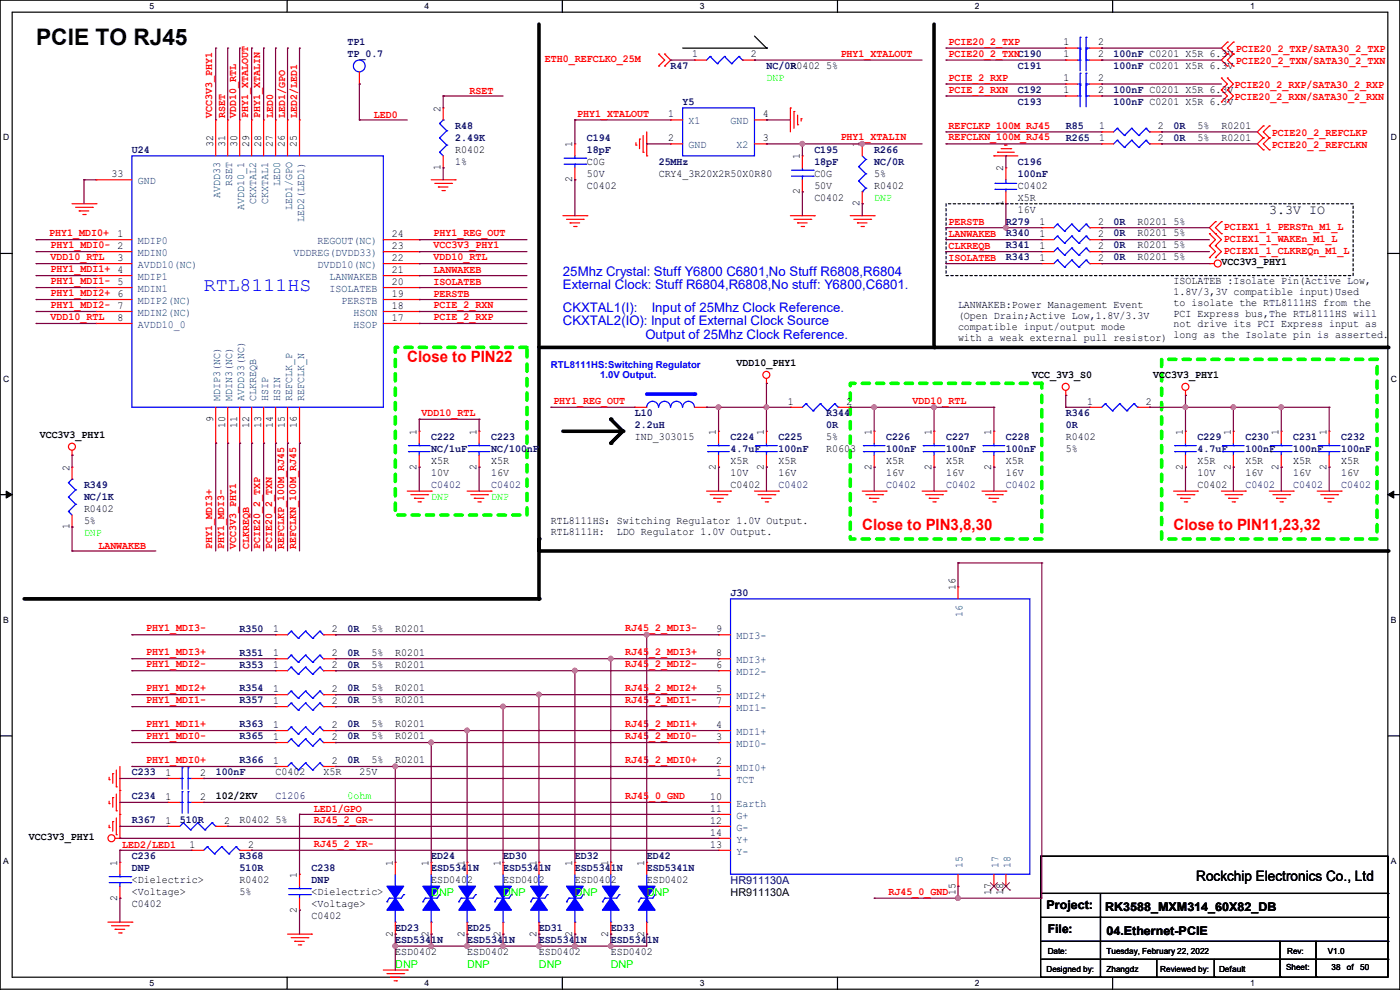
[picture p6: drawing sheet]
<svg xmlns="http://www.w3.org/2000/svg" width="297mm" height="210mm" viewBox="0 0 297 210" stroke-linecap="round" stroke-linejoin="round" font-family="sans-serif">
<defs><g id="words">
<text font-size="4.8" x="7.7" y="9.6">PCIE TO RJ45</text>
<text font-size="4.1" fill="#00f" x="43.2" y="61.7">RTL8111HS</text>
<g font-size="3.3" fill="#f00">
<text x="86.4" y="76.8">Close to PIN22</text>
<text x="182.9" y="112.4">Close to PIN3,8,30</text>
<text x="249" y="112.4">Close to PIN11,23,32</text>
</g>
<text font-size="3" x="253.8" y="186.9">Rockchip Electronics Co., Ltd</text>
<text font-size="2.8" x="269.3" y="45.5">3.3V IO</text>
<g font-size="2.8" fill="#00f">
<text x="119.4" y="58.5">25Mhz Crystal: Stuff Y6800 C6801,No Stuff R6808,R6804</text>
<text x="119.4" y="61.3">External Clock: Stuff R6804,R6808,No stuff: Y6800,C6801.</text>
<text x="119.4" y="66.1">CKXTAL1(I):</text>
<text x="119.4" y="69">CKXTAL2(IO): Input of External Clock Source</text>
<text x="136.9" y="71.8">Output of 25Mhz Clock Reference.</text>
<text x="138.3" y="66.1">Input of 25Mhz Clock Reference.</text>
</g>
<g font-size="2.5">
<text x="222" y="192.9">Project:</text>
<text x="222.3" y="198">File:</text>
<text x="234.5" y="193.2">RK3588_MXM314_60X82_DB</text>
<text x="234.7" y="198.2">04.Ethernet-PCIE</text>
</g>
<g font-size="2.3" fill="#000080">
<text x="73.7" y="9.5">TP1</text>
<text x="73.7" y="12.1">TP_0.7</text>
<text x="142.3" y="14.6">R47</text>
<text x="162.6" y="14.6">NC/0R</text>
<text x="215.9" y="14.6">C191</text>
<text x="236.3" y="14.6">100nF C0201 X5R 6.3V</text>
<text x="236.3" y="12.1">100nF C0201 X5R 6.3V</text>
<text x="144.8" y="22.2">Y5</text>
<text x="215.9" y="19.7">C192</text>
<text x="215.9" y="22.2">C193</text>
<text x="236.3" y="19.7">100nF C0201 X5R 6.3V</text>
<text x="236.3" y="22.2">100nF C0201 X5R 6.3V</text>
<text x="96.6" y="27.3">R48</text>
<text x="96.6" y="29.8">2.49K</text>
<text x="124.5" y="29.8">C194</text>
<text x="226.1" y="29.8">R265</text>
<text x="226.1" y="27.3">R85</text>
<text x="249" y="29.8">0R</text>
<text x="249" y="27.3">0R</text>
<text x="28" y="32.4">U24</text>
<text x="124.5" y="32.4">18pF</text>
<text x="139.7" y="34.9">25MHz</text>
<text x="172.8" y="32.4">C195</text>
<text x="172.8" y="34.9">18pF</text>
<text x="185.5" y="32.4">R266</text>
<text x="185.5" y="34.9">NC/0R</text>
<text x="215.9" y="34.9">C196</text>
<text x="215.9" y="37.5">100nF</text>
<text x="213.4" y="47.6">R279</text>
<text x="236.3" y="47.6">0R</text>
<text x="213.4" y="50.2">R340</text>
<text x="213.4" y="52.7">R341</text>
<text x="236.3" y="50.2">0R</text>
<text x="236.3" y="52.7">0R</text>
<text x="213.4" y="55.2">R343</text>
<text x="236.3" y="55.2">0R</text>
<text x="134.7" y="88.3">L10</text>
<text x="175.3" y="88.3">R344</text>
<text x="226.1" y="88.3">R346</text>
<text x="91.5" y="93.3">C222</text>
<text x="91.5" y="95.9">NC/1uF</text>
<text x="104.2" y="93.3">C223</text>
<text x="104.2" y="95.9">NC/100nF</text>
<text x="134.7" y="90.8">2.2uH</text>
<text x="155" y="93.3">C224</text>
<text x="155" y="95.9">4.7uF</text>
<text x="165.1" y="93.3">C225</text>
<text x="165.1" y="95.9">100nF</text>
<text x="175.3" y="90.8">0R</text>
<text x="188" y="93.3">C226</text>
<text x="188" y="95.9">100nF</text>
<text x="200.7" y="93.3">C227</text>
<text x="200.7" y="95.9">100nF</text>
<text x="213.4" y="93.3">C228</text>
<text x="213.4" y="95.9">100nF</text>
<text x="226.1" y="90.8">0R</text>
<text x="254" y="93.3">C229</text>
<text x="254" y="95.9">4.7uF</text>
<text x="264.2" y="93.3">C230</text>
<text x="264.2" y="95.9">100nF</text>
<text x="274.4" y="93.3">C231</text>
<text x="274.4" y="95.9">100nF</text>
<text x="284.5" y="93.3">C232</text>
<text x="284.5" y="95.9">100nF</text>
<text x="17.8" y="103.5">R349</text>
<text x="17.8" y="106">NC/1K</text>
<text x="91.5" y="103.5">C0402</text>
<text x="104.2" y="103.5">C0402</text>
<text x="165.1" y="103.5">C0402</text>
<text x="188" y="103.5">C0402</text>
<text x="200.7" y="103.5">C0402</text>
<text x="213.4" y="103.5">C0402</text>
<text x="264.2" y="103.5">C0402</text>
<text x="274.4" y="103.5">C0402</text>
<text x="284.5" y="103.5">C0402</text>
<text x="155" y="126.4">J30</text>
<text x="50.8" y="134">R350</text>
<text x="73.7" y="134">0R</text>
<text x="50.8" y="139.1">R351</text>
<text x="50.8" y="141.6">R353</text>
<text x="73.7" y="139.1">0R</text>
<text x="73.7" y="141.6">0R</text>
<text x="50.8" y="149.2">R357</text>
<text x="50.8" y="146.7">R354</text>
<text x="73.7" y="149.2">0R</text>
<text x="73.7" y="146.7">0R</text>
<text x="50.8" y="154.3">R363</text>
<text x="73.7" y="154.3">0R</text>
<text x="50.8" y="156.8">R365</text>
<text x="50.8" y="161.9">R366</text>
<text x="73.7" y="156.8">0R</text>
<text x="73.7" y="161.9">0R</text>
<text x="28" y="164.5">C233</text>
<text x="45.8" y="164.5">100nF</text>
<text x="28" y="169.5">C234</text>
<text x="58.5" y="169.5">C1206</text>
<text x="28" y="174.6">R367</text>
<text x="38.1" y="174.6">510R</text>
<text x="28" y="182.2">C236</text>
<text x="28" y="184.8">DNP</text>
<text x="50.8" y="182.2">R368</text>
<text x="50.8" y="184.8">510R</text>
<text x="66.1" y="184.8">C238</text>
<text x="91.5" y="182.2">ED24</text>
<text x="91.5" y="184.8">ESD5341N</text>
<text x="106.7" y="182.2">ED30</text>
<text x="106.7" y="184.8">ESD5341N</text>
<text x="122" y="182.2">ED32</text>
<text x="122" y="184.8">ESD5341N</text>
<text x="137.2" y="182.2">ED42</text>
<text x="137.2" y="184.8">ESD5341N</text>
<text x="66.1" y="187.3">DNP</text>
<text x="155" y="187.5">HR911130A</text>
<text x="83.9" y="197.5">ED23</text>
<text x="99.1" y="197.5">ED25</text>
<text x="114.3" y="197.5">ED31</text>
<text x="129.6" y="197.5">ED33</text>
<text x="83.9" y="200">ESD5341N</text>
<text x="99.1" y="200">ESD5341N</text>
<text x="114.3" y="200">ESD5341N</text>
<text x="129.6" y="200">ESD5341N</text>
</g>
<g font-size="2.3" fill="#f00">
<text x="201.2" y="9.5">PCIE20_2_TXP</text>
<text x="262.2" y="11">PCIE20_2_TXP/SATA30_2_TXP</text>
<text x="115.6" y="13.1">ETH0_REFCLKO_25M</text>
<text x="178.4" y="12">PHY1_XTALOUT</text>
<text x="201.2" y="12">PCIE20_2_TXNC190</text>
<text x="201.2" y="17.1">PCIE_2_RXP</text>
<text x="262.2" y="13.6">PCIE20_2_TXN/SATA30_2_TXN</text>
<text x="99.6" y="19.9">RSET</text>
<text x="201.2" y="19.6">PCIE_2_RXN</text>
<text x="261.9" y="18.7">PCIE20_2_RXP/SATA30_2_RXP</text>
<text x="261.9" y="21.2">PCIE20_2_RXN/SATA30_2_RXN</text>
<text x="45" y="24.9" transform="rotate(-90 45 24.9)">VCC3V3_PHY1</text>
<text x="47.8" y="24.9" transform="rotate(-90 47.8 24.9)">RSET</text>
<text x="50.1" y="24.9" transform="rotate(-90 50.1 24.9)">VDD10_RTL</text>
<text x="52.7" y="24.9" transform="rotate(-90 52.7 24.9)">PHY1_XTALOUT</text>
<text x="55.2" y="24.9" transform="rotate(-90 55.2 24.9)">PHY1_XTALIN</text>
<text x="58" y="24.9" transform="rotate(-90 58 24.9)">LED0</text>
<text x="60.5" y="24.9" transform="rotate(-90 60.5 24.9)">LED1/GPO</text>
<text x="63" y="24.9" transform="rotate(-90 63 24.9)">LED2/LED1</text>
<text x="79.3" y="24.9">LED0</text>
<text x="122.5" y="24.7">PHY1_XTALOUT</text>
<text x="178.4" y="29.8">PHY1_XTALIN</text>
<text x="201.2" y="27.3">REFCLKP_100M_RJ45</text>
<text x="201.2" y="29.8">REFCLKN_100M_RJ45</text>
<text x="269.8" y="28.8">PCIE20_2_REFCLKP</text>
<text x="269.8" y="31.4">PCIE20_2_REFCLKN</text>
<text x="201.2" y="47.8">PERSTB</text>
<text x="10.5" y="50.1">PHY1_MDI0+</text>
<text x="10.7" y="52.7">PHY1_MDI0- 2</text>
<text x="92" y="50.1">PHY1_REG_OUT</text>
<text x="92" y="52.7">VCC3V3_PHY1</text>
<text x="201.2" y="52.9">CLKREQB</text>
<text x="201.2" y="50.3">LANWAKEB</text>
<text x="259.6" y="48.9">PCIEX1_1_PERSTn_M1_L</text>
<text x="259.6" y="54">PCIEX1_1_CLKREQn_M1_L</text>
<text x="259.6" y="51.4">PCIEX1_1_WAKEn_M1_L</text>
<text x="10.7" y="55.2">VDD10_RTL</text>
<text x="10.7" y="57.7">PHY1_MDI1+ 4</text>
<text x="92" y="55.2">VDD10_RTL</text>
<text x="92" y="58">LANWAKEB</text>
<text x="201.2" y="55.4">ISOLATEB</text>
<text x="10.7" y="62.8">PHY1_MDI2+ 6</text>
<text x="10.7" y="65.4">PHY1_MDI2- 7</text>
<text x="10.7" y="60.3">PHY1_MDI1- 5</text>
<text x="92" y="60.5">ISOLATEB</text>
<text x="92" y="65.4">PCIE_2_RXN</text>
<text x="92" y="63">PERSTB</text>
<text x="10.7" y="67.9">VDD10_RTL</text>
<text x="92" y="67.9">PCIE_2_RXP</text>
<text x="89.5" y="88.2">VDD10_RTL</text>
<text x="117.4" y="85.7">PHY1_REG_OUT</text>
<text x="193.6" y="85.7">VDD10_RTL</text>
<text x="20.9" y="116.4">LANWAKEB</text>
<text x="45" y="116.4" transform="rotate(-90 45 116.4)">PHY1_MDI3+</text>
<text x="47.6" y="116.4" transform="rotate(-90 47.6 116.4)">PHY1_MDI3-</text>
<text x="50.1" y="116.4" transform="rotate(-90 50.1 116.4)">VCC3V3_PHY1</text>
<text x="52.9" y="116.4" transform="rotate(-90 52.9 116.4)">CLKREQB</text>
<text x="55.2" y="116.4" transform="rotate(-90 55.2 116.4)">PCIE20_2_TXP</text>
<text x="57.7" y="116.4" transform="rotate(-90 57.7 116.4)">PCIE20_2_TXN</text>
<text x="60.3" y="116.4" transform="rotate(-90 60.3 116.4)">REFCLKP_100M_RJ45</text>
<text x="62.8" y="116.4" transform="rotate(-90 62.8 116.4)">REFCLKN_100M_RJ45</text>
<text x="31" y="133.9">PHY1_MDI3-</text>
<text x="132.6" y="133.9">RJ45_2_MDI3-</text>
<text x="31" y="141.6">PHY1_MDI2-</text>
<text x="31" y="139">PHY1_MDI3+</text>
<text x="132.6" y="141.6">RJ45_2_MDI2-</text>
<text x="132.6" y="139">RJ45_2_MDI3+</text>
<text x="31" y="146.6">PHY1_MDI2+</text>
<text x="31" y="149.2">PHY1_MDI1-</text>
<text x="132.6" y="149.2">RJ45_2_MDI1-</text>
<text x="132.6" y="146.6">RJ45_2_MDI2+</text>
<text x="31" y="154.3">PHY1_MDI1+</text>
<text x="132.6" y="154.3">RJ45_2_MDI1+</text>
<text x="31" y="156.8">PHY1_MDI0-</text>
<text x="31" y="161.9">PHY1_MDI0+</text>
<text x="132.6" y="161.9">RJ45_2_MDI0+</text>
<text x="132.6" y="156.8">RJ45_2_MDI0-</text>
<text x="66.6" y="172.3">LED1/GPO</text>
<text x="132.6" y="169.5">RJ45_0_GND</text>
<text x="26" y="179.9">LED2/LED1</text>
<text x="66.6" y="174.6">RJ45_2_GR-</text>
<text x="66.6" y="179.7">RJ45_2_YR-</text>
<text x="188.5" y="189.8">RJ45_0_GND</text>
</g>
<g font-size="2.3">
<text x="225.6" y="9.7">1</text>
<text x="233" y="9.7">2</text>
<text x="146.9" y="12.2">1</text>
<text x="159.3" y="12.2">2</text>
<text x="167.7" y="14.6">R0402 5%</text>
<text x="225.6" y="17.3">1</text>
<text x="225.6" y="12.2">1</text>
<text x="233" y="17.3">2</text>
<text x="233" y="12.2">2</text>
<text x="93.5" y="23.7" transform="rotate(-90 93.5 23.7)">2</text>
<text x="225.6" y="19.8">1</text>
<text x="233" y="19.8">2</text>
<text x="141.8" y="24.9">1</text>
<text x="141.8" y="30">2</text>
<text x="161.8" y="30">3</text>
<text x="161.8" y="24.9">4</text>
<text x="233.2" y="30">1</text>
<text x="233.2" y="27.4">1</text>
<text x="245.7" y="30">2</text>
<text x="245.7" y="27.4">2</text>
<text x="254" y="29.8">5%</text>
<text x="254" y="27.3">5%</text>
<text x="259.1" y="29.8">R0201</text>
<text x="259.1" y="27.3">R0201</text>
<text x="45.2" y="31.3" transform="rotate(-90 45.2 31.3)">32</text>
<text x="47.8" y="31.3" transform="rotate(-90 47.8 31.3)">31</text>
<text x="50.3" y="31.3" transform="rotate(-90 50.3 31.3)">30</text>
<text x="52.8" y="31.3" transform="rotate(-90 52.8 31.3)">29</text>
<text x="55.4" y="31.3" transform="rotate(-90 55.4 31.3)">28</text>
<text x="57.9" y="31.3" transform="rotate(-90 57.9 31.3)">27</text>
<text x="60.5" y="31.3" transform="rotate(-90 60.5 31.3)">26</text>
<text x="63" y="31.3" transform="rotate(-90 63 31.3)">25</text>
<text x="96.6" y="32.4">R0402</text>
<text x="96.6" y="34.9">1%</text>
<text x="121.4" y="31.3" transform="rotate(-90 121.4 31.3)">1</text>
<text x="124.5" y="34.9">C0G</text>
<text x="169.7" y="33.8" transform="rotate(-90 169.7 33.8)">1</text>
<text x="182.4" y="31.3" transform="rotate(-90 182.4 31.3)">1</text>
<text x="23.7" y="37.6">33</text>
<text x="93.5" y="36.1" transform="rotate(-90 93.5 36.1)">1</text>
<text x="121.4" y="38.7" transform="rotate(-90 121.4 38.7)">2</text>
<text x="124.5" y="40">C0402</text>
<text x="124.5" y="37.5">50V</text>
<text x="139.7" y="37.5">CRY4_3R20X2R50X0R80</text>
<text x="169.7" y="41.2" transform="rotate(-90 169.7 41.2)">2</text>
<text x="172.8" y="37.5">C0G</text>
<text x="172.8" y="40">50V</text>
<text x="185.5" y="40">R0402</text>
<text x="185.5" y="37.5">5%</text>
<text x="212.9" y="36.4" transform="rotate(-90 212.9 36.4)">2</text>
<text x="215.9" y="40">C0402</text>
<text x="172.8" y="42.5">C0402</text>
<text x="182.4" y="43.7" transform="rotate(-90 182.4 43.7)">2</text>
<text x="212.9" y="43.7" transform="rotate(-90 212.9 43.7)">1</text>
<text x="215.9" y="42.5">X5R</text>
<text x="215.9" y="45.1">16V</text>
<text x="220.5" y="47.8">1</text>
<text x="233" y="47.8">2</text>
<text x="241.3" y="47.6">R0201 5%</text>
<text x="24.9" y="50.3">1</text>
<text x="83.1" y="50.3">24</text>
<text x="83.1" y="52.8">23</text>
<text x="220.5" y="50.3">1</text>
<text x="220.5" y="52.8">1</text>
<text x="233" y="50.3">2</text>
<text x="233" y="52.8">2</text>
<text x="241.3" y="50.2">R0201 5%</text>
<text x="241.3" y="52.7">R0201 5%</text>
<text x="24.9" y="55.4">3</text>
<text x="83.1" y="55.4">22</text>
<text x="83.1" y="57.9">21</text>
<text x="220.5" y="55.4">1</text>
<text x="233" y="55.4">2</text>
<text x="241.3" y="55.2">R0201 5%</text>
<text x="259.1" y="56.3">VCC3V3_PHY1</text>
<text x="83.1" y="65.5">18</text>
<text x="83.1" y="60.5">20</text>
<text x="83.1" y="63">19</text>
<text x="203.2" y="65.4">LANWAKEB:Power Management Event</text>
<text x="249" y="60.3">ISOLATEB :Isolate Pin(Active Low,</text>
<text x="249" y="62.6">1.8V/3,3V compatible input)Used</text>
<text x="249" y="64.9">to isolate the RTL8111HS from the</text>
<text x="24.9" y="68.1">8</text>
<text x="83.1" y="68.1">17</text>
<text x="203.2" y="67.7">(Open Drain;Active Low,1.8V/3.3V</text>
<text x="203.2" y="70">compatible input/output mode</text>
<text x="249" y="67.2">PCI Express bus,The RTL8111HS will</text>
<text x="249" y="69.5">not drive its PCI Express input as</text>
<text x="156.3" y="77.6">VDD10_PHY1</text>
<text x="203.2" y="72.3">with a weak external pull resistor) long as the Isolate pin is asserted.</text>
<text x="219" y="80.1">VCC_3V3_S0</text>
<text x="244.6" y="80.1">VCC3V3_PHY1</text>
<text x="45.2" y="89.5" transform="rotate(-90 45.2 89.5)">9</text>
<text x="167.2" y="85.9">1</text>
<text x="179.6" y="85.9">2</text>
<text x="230.7" y="85.9">1</text>
<text x="243.1" y="85.9">2</text>
<text x="8.4" y="92.8">VCC3V3_PHY1</text>
<text x="47.8" y="90.7" transform="rotate(-90 47.8 90.7)">10</text>
<text x="50.3" y="90.7" transform="rotate(-90 50.3 90.7)">11</text>
<text x="52.8" y="90.7" transform="rotate(-90 52.8 90.7)">12</text>
<text x="55.4" y="90.7" transform="rotate(-90 55.4 90.7)">13</text>
<text x="57.9" y="90.7" transform="rotate(-90 57.9 90.7)">14</text>
<text x="60.5" y="90.7" transform="rotate(-90 60.5 90.7)">15</text>
<text x="63" y="90.7" transform="rotate(-90 63 90.7)">16</text>
<text x="88.4" y="92.2" transform="rotate(-90 88.4 92.2)">1</text>
<text x="101.1" y="92.2" transform="rotate(-90 101.1 92.2)">1</text>
<text x="134.7" y="93.3">IND_303015</text>
<text x="151.9" y="92.2" transform="rotate(-90 151.9 92.2)">1</text>
<text x="162.1" y="92.2" transform="rotate(-90 162.1 92.2)">1</text>
<text x="175.3" y="95.9">R0603</text>
<text x="175.3" y="93.3">5%</text>
<text x="184.9" y="92.2" transform="rotate(-90 184.9 92.2)">1</text>
<text x="197.6" y="92.2" transform="rotate(-90 197.6 92.2)">1</text>
<text x="210.3" y="92.2" transform="rotate(-90 210.3 92.2)">1</text>
<text x="226.1" y="93.3">R0402</text>
<text x="226.1" y="95.9">5%</text>
<text x="251" y="92.2" transform="rotate(-90 251 92.2)">1</text>
<text x="261.1" y="92.2" transform="rotate(-90 261.1 92.2)">1</text>
<text x="271.3" y="92.2" transform="rotate(-90 271.3 92.2)">1</text>
<text x="281.4" y="92.2" transform="rotate(-90 281.4 92.2)">1</text>
<text x="14.7" y="99.9" transform="rotate(-90 14.7 99.9)">2</text>
<text x="88.4" y="99.6" transform="rotate(-90 88.4 99.6)">2</text>
<text x="91.5" y="98.4">X5R</text>
<text x="91.5" y="101">10V</text>
<text x="101.1" y="99.6" transform="rotate(-90 101.1 99.6)">2</text>
<text x="104.2" y="98.4">X5R</text>
<text x="104.2" y="101">16V</text>
<text x="151.9" y="99.6" transform="rotate(-90 151.9 99.6)">2</text>
<text x="155" y="98.4">X5R</text>
<text x="155" y="101">10V</text>
<text x="162.1" y="99.6" transform="rotate(-90 162.1 99.6)">2</text>
<text x="165.1" y="98.4">X5R</text>
<text x="165.1" y="101">16V</text>
<text x="184.9" y="99.6" transform="rotate(-90 184.9 99.6)">2</text>
<text x="188" y="98.4">X5R</text>
<text x="188" y="101">16V</text>
<text x="197.6" y="99.6" transform="rotate(-90 197.6 99.6)">2</text>
<text x="200.7" y="98.4">X5R</text>
<text x="200.7" y="101">16V</text>
<text x="210.3" y="99.6" transform="rotate(-90 210.3 99.6)">2</text>
<text x="213.4" y="98.4">X5R</text>
<text x="213.4" y="101">16V</text>
<text x="251" y="99.6" transform="rotate(-90 251 99.6)">2</text>
<text x="254" y="98.4">X5R</text>
<text x="254" y="101">10V</text>
<text x="261.1" y="99.6" transform="rotate(-90 261.1 99.6)">2</text>
<text x="264.2" y="98.4">X5R</text>
<text x="264.2" y="101">16V</text>
<text x="271.3" y="99.6" transform="rotate(-90 271.3 99.6)">2</text>
<text x="274.4" y="98.4">X5R</text>
<text x="274.4" y="101">16V</text>
<text x="281.4" y="99.6" transform="rotate(-90 281.4 99.6)">2</text>
<text x="284.5" y="98.4">X5R</text>
<text x="284.5" y="101">16V</text>
<text x="155" y="103.5">C0402</text>
<text x="254" y="103.5">C0402</text>
<text x="14.7" y="112.3" transform="rotate(-90 14.7 112.3)">1</text>
<text x="17.8" y="108.6">R0402</text>
<text x="17.8" y="111.1">5%</text>
<text x="116.9" y="111.1">RTL8111HS：Switching Regulator 1.0V Output.</text>
<text x="116.9" y="113.4">RTL8111H:</text>
<text x="130.8" y="113.4">LDO Regulator 1.0V Output.</text>
<text x="202.7" y="125.3" transform="rotate(-90 202.7 125.3)">16</text>
<text x="58" y="134.1">1</text>
<text x="70.4" y="134.1">2</text>
<text x="78.8" y="134">5%</text>
<text x="83.9" y="134">R0201</text>
<text x="151.9" y="134.1">9</text>
<text x="58" y="139.2">1</text>
<text x="58" y="141.7">1</text>
<text x="70.4" y="139.2">2</text>
<text x="70.4" y="141.7">2</text>
<text x="78.8" y="139.1">5%</text>
<text x="78.8" y="141.6">5%</text>
<text x="83.9" y="139.1">R0201</text>
<text x="83.9" y="141.6">R0201</text>
<text x="151.9" y="139.2">8</text>
<text x="151.9" y="141.7">6</text>
<text x="58" y="149.4">1</text>
<text x="58" y="146.8">1</text>
<text x="70.4" y="149.4">2</text>
<text x="70.4" y="146.8">2</text>
<text x="78.8" y="149.2">5%</text>
<text x="78.8" y="146.7">5%</text>
<text x="83.9" y="149.2">R0201</text>
<text x="83.9" y="146.7">R0201</text>
<text x="151.9" y="149.4">7</text>
<text x="151.9" y="146.8">5</text>
<text x="58" y="154.4">1</text>
<text x="70.4" y="154.4">2</text>
<text x="78.8" y="154.3">5%</text>
<text x="83.9" y="154.3">R0201</text>
<text x="151.9" y="154.4">4</text>
<text x="58" y="157">1</text>
<text x="70.4" y="157">2</text>
<text x="78.8" y="156.8">5%</text>
<text x="78.8" y="161.9">5%</text>
<text x="83.9" y="156.8">R0201</text>
<text x="83.9" y="161.9">R0201</text>
<text x="151.9" y="157">3</text>
<text x="35.1" y="164.6">1</text>
<text x="42.5" y="164.6">2</text>
<text x="58" y="162.1">1</text>
<text x="58.5" y="164.5">C0402</text>
<text x="68.6" y="164.5">X5R</text>
<text x="70.4" y="162.1">2</text>
<text x="76.2" y="164.5">25V</text>
<text x="151.9" y="164.6">1</text>
<text x="151.9" y="162.1">2</text>
<text x="35.1" y="169.7">1</text>
<text x="42.5" y="169.7">2</text>
<text x="45.8" y="169.5">102/2KV</text>
<text x="150.7" y="169.7">10</text>
<text x="150.7" y="172.2">11</text>
<text x="6.1" y="178.2">VCC3V3_PHY1</text>
<text x="35.1" y="174.8">1</text>
<text x="40.2" y="179.8">1</text>
<text x="47.5" y="174.8">2</text>
<text x="50.8" y="174.6">R0402 5%</text>
<text x="52.6" y="179.8">2</text>
<text x="150.7" y="174.8">12</text>
<text x="150.7" y="179.8">13</text>
<text x="150.7" y="177.3">14</text>
<text x="24.9" y="183.7" transform="rotate(-90 24.9 183.7)">1</text>
<text x="83.3" y="183.7" transform="rotate(-90 83.3 183.7)">1</text>
<text x="90.9" y="183.7" transform="rotate(-90 90.9 183.7)">1</text>
<text x="98.6" y="183.7" transform="rotate(-90 98.6 183.7)">1</text>
<text x="106.2" y="183.7" transform="rotate(-90 106.2 183.7)">1</text>
<text x="113.8" y="183.7" transform="rotate(-90 113.8 183.7)">1</text>
<text x="121.4" y="183.7" transform="rotate(-90 121.4 183.7)">1</text>
<text x="129" y="183.7" transform="rotate(-90 129 183.7)">1</text>
<text x="136.7" y="183.7" transform="rotate(-90 136.7 183.7)">1</text>
<text x="24.9" y="191.1" transform="rotate(-90 24.9 191.1)">2</text>
<text x="28" y="187.3">&lt;Dielectric&gt;</text>
<text x="28" y="189.9">&lt;Voltage&gt;</text>
<text x="50.8" y="187.3">R0402</text>
<text x="50.8" y="189.9">5%</text>
<text x="63" y="186.2" transform="rotate(-90 63 186.2)">1</text>
<text x="66.1" y="189.9">&lt;Dielectric&gt;</text>
<text x="91.5" y="187.3">ESD0402</text>
<text x="106.7" y="187.3">ESD0402</text>
<text x="122" y="187.3">ESD0402</text>
<text x="137.2" y="187.3">ESD0402</text>
<text x="155" y="190.1">HR911130A</text>
<text x="202.7" y="189.8" transform="rotate(-90 202.7 189.8)">15</text>
<text x="210.3" y="189.8" transform="rotate(-90 210.3 189.8)">17</text>
<text x="212.9" y="189.8" transform="rotate(-90 212.9 189.8)">18</text>
<text x="28" y="192.4">C0402</text>
<text x="63" y="193.6" transform="rotate(-90 63 193.6)">2</text>
<text x="66.1" y="194.9">C0402</text>
<text x="66.1" y="192.4">&lt;Voltage&gt;</text>
<text x="83.3" y="198.7" transform="rotate(-90 83.3 198.7)">2</text>
<text x="83.9" y="202.6">ESD0402</text>
<text x="90.9" y="198.7" transform="rotate(-90 90.9 198.7)">2</text>
<text x="98.6" y="198.7" transform="rotate(-90 98.6 198.7)">2</text>
<text x="99.1" y="202.6">ESD0402</text>
<text x="106.2" y="198.7" transform="rotate(-90 106.2 198.7)">2</text>
<text x="113.8" y="198.7" transform="rotate(-90 113.8 198.7)">2</text>
<text x="114.3" y="202.6">ESD0402</text>
<text x="121.4" y="198.7" transform="rotate(-90 121.4 198.7)">2</text>
<text x="129" y="198.7" transform="rotate(-90 129 198.7)">2</text>
<text x="129.6" y="202.6">ESD0402</text>
<text x="136.7" y="198.7" transform="rotate(-90 136.7 198.7)">2</text>
</g>
<g font-size="2.3" fill="#0f0">
<text x="162.6" y="17.1">DNP</text>
<text x="185.5" y="42.5">DNP</text>
<text x="91.5" y="106">DNP</text>
<text x="104.2" y="106">DNP</text>
<text x="17.8" y="113.7">DNP</text>
<text x="73.7" y="169.5">0ohm</text>
<text x="91.5" y="190.1">DNP</text>
<text x="106.7" y="190.1">DNP</text>
<text x="122" y="190.1">DNP</text>
<text x="137.2" y="190.1">DNP</text>
<text x="83.9" y="205.3">DNP</text>
<text x="99.1" y="205.3">DNP</text>
<text x="114.3" y="205.3">DNP</text>
<text x="129.6" y="205.3">DNP</text>
</g>
<g font-size="2.3" fill="#004080">
<text x="146.1" y="26.4">X1</text>
<text x="155" y="26.4">GND</text>
<text x="146.1" y="31.5">GND</text>
<text x="156.3" y="31.5">X2</text>
<text x="29.3" y="39.1">GND</text>
<text x="46.7" y="42" transform="rotate(-90 46.7 42)">AVDD33</text>
<text x="49.3" y="39.4" transform="rotate(-90 49.3 39.4)">RSET</text>
<text x="59.4" y="39.4" transform="rotate(-90 59.4 39.4)">LED0</text>
<text x="51.8" y="44.5" transform="rotate(-90 51.8 44.5)">AVDD10_1</text>
<text x="54.4" y="43.2" transform="rotate(-90 54.4 43.2)">CKXTAL2</text>
<text x="56.9" y="43.2" transform="rotate(-90 56.9 43.2)">CKXTAL1</text>
<text x="62" y="44.5" transform="rotate(-90 62 44.5)">LED1/GPO</text>
<text x="64.5" y="47" transform="rotate(-90 64.5 47)">LED2(LED1)</text>
<text x="29.3" y="51.8">MDIP0</text>
<text x="67.4" y="51.8">REGOUT(NC)</text>
<text x="29.3" y="56.9">AVDD10(NC)</text>
<text x="29.3" y="54.3">MDIN0</text>
<text x="29.3" y="59.4">MDIP1</text>
<text x="62.3" y="54.3">VDDREG(DVDD33)</text>
<text x="67.4" y="56.9">DVDD10(NC)</text>
<text x="69.9" y="59.4">LANWAKEB</text>
<text x="29.3" y="61.9">MDIN1</text>
<text x="29.3" y="64.5">MDIP2(NC)</text>
<text x="69.9" y="61.9">ISOLATEB</text>
<text x="72.4" y="64.5">PERSTB</text>
<text x="29.3" y="69.6">AVDD10_0</text>
<text x="29.3" y="67">MDIN2(NC)</text>
<text x="75" y="69.6">HSOP</text>
<text x="75" y="67">HSON</text>
<text x="46.7" y="85.1" transform="rotate(-90 46.7 85.1)">MDIP3(NC)</text>
<text x="49.3" y="85.1" transform="rotate(-90 49.3 85.1)">MDIN3(NC)</text>
<text x="51.8" y="85.1" transform="rotate(-90 51.8 85.1)">AVDD33(NC)</text>
<text x="54.4" y="85.1" transform="rotate(-90 54.4 85.1)">CLKREQB</text>
<text x="56.9" y="85.1" transform="rotate(-90 56.9 85.1)">HSIP</text>
<text x="59.4" y="85.1" transform="rotate(-90 59.4 85.1)">HSIN</text>
<text x="62" y="85.1" transform="rotate(-90 62 85.1)">REFCLK_P</text>
<text x="64.5" y="85.1" transform="rotate(-90 64.5 85.1)">REFCLK_N</text>
<text x="204.2" y="130.9" transform="rotate(-90 204.2 130.9)">16</text>
<text x="156.3" y="135.6">MDI3-</text>
<text x="156.3" y="140.7">MDI3+</text>
<text x="156.3" y="143.2">MDI2-</text>
<text x="156.3" y="148.3">MDI2+</text>
<text x="156.3" y="150.8">MDI1-</text>
<text x="156.3" y="155.9">MDI1+</text>
<text x="156.3" y="158.5">MDI0-</text>
<text x="156.3" y="166.1">TCT</text>
<text x="156.3" y="163.5">MDI0+</text>
<text x="156.3" y="171.2">Earth</text>
<text x="156.3" y="173.7">G+</text>
<text x="156.3" y="176.2">G-</text>
<text x="156.3" y="178.8">Y+</text>
<text x="156.3" y="181.3">Y-</text>
<text x="204.2" y="184.2" transform="rotate(-90 204.2 184.2)">15</text>
<text x="211.8" y="184.2" transform="rotate(-90 211.8 184.2)">17</text>
<text x="214.4" y="184.2" transform="rotate(-90 214.4 184.2)">18</text>
</g>
<g font-size="2" fill="#00f">
<text x="116.9" y="78.1">RTL8111HS:Switching Regulator</text>
<text x="127.3" y="80.3">1.0V Output.</text>
</g>
<g font-size="1.8">
<text x="31.7" y="1.9">5</text>
<text x="90.1" y="1.9">4</text>
<text x="148.5" y="1.9">3</text>
<text x="206.8" y="1.9">2</text>
<text x="265.2" y="1.9">1</text>
<text x=".7" y="29.8">D</text>
<text x="295.1" y="29.8">D</text>
<text x=".7" y="80.9">C</text>
<text x="295.1" y="80.9">C</text>
<text x=".7" y="132.1">B</text>
<text x="295.1" y="132.1">B</text>
<text x=".7" y="183.3">A</text>
<text x="295.1" y="183.3">A</text>
<text x="222.3" y="202.3">Date:</text>
<text x="234.7" y="202.3">Tuesday, February 22, 2022</text>
<text x="273.1" y="202.3">Rev:</text>
<text x="281.7" y="202.3">V1.0</text>
<text x="31.7" y="209.2">5</text>
<text x="90.1" y="209.2">4</text>
<text x="148.5" y="209.2">3</text>
<text x="206.8" y="209.2">2</text>
<text x="222" y="206.1">Designed by:</text>
<text x="234.7" y="206.1">Zhangdz</text>
<text x="246.2" y="206.1">Reviewed by:</text>
<text x="258.6" y="206.1">Default</text>
<text x="265.2" y="209.2">1</text>
<text x="272.8" y="205.9">Sheet:</text>
<text x="282.5" y="205.9">38</text>
<text x="285.7" y="205.9">of</text>
<text x="288.6" y="205.9">50</text>
</g>
</g></defs>
<path d="M0 0h297v209.8h-297zM2.6 2.6h291.8v204.7h-291.8z" fill="none" stroke="#000" stroke-width=".25"/>
<g fill="#fff">
<path d="M31.7 .3h1v2h-1z"/>
<path d="M31.7 207.6h1v1.9h-1z"/>
</g>
<path d="M60.9 0v2.6M60.9 207.3v2.5" fill="none" stroke="#000" stroke-width=".25"/>
<g fill="#fff">
<path d="M90.1 .3h1v2h-1z"/>
<path d="M90.1 207.6h1v1.9h-1z"/>
</g>
<path d="M119.3 0v2.6M119.3 207.3v2.5" fill="none" stroke="#000" stroke-width=".25"/>
<g fill="#fff">
<path d="M148.5 .3h.9v2h-.9z"/>
<path d="M148.5 207.6h.9v1.9h-.9z"/>
</g>
<path d="M177.7 0v2.6M177.7 207.3v2.5" fill="none" stroke="#000" stroke-width=".25"/>
<g fill="#fff">
<path d="M206.8 .3h1v2h-1z"/>
<path d="M206.8 207.6h1v1.9h-1z"/>
</g>
<path d="M236.1 0v2.6M236.1 207.3v2.5" fill="none" stroke="#000" stroke-width=".25"/>
<g fill="#fff">
<path d="M265.2 .3h1v2h-1z"/>
<path d="M265.2 207.6h1v1.9h-1z"/>
<path d="M.7 28.2h1.2v1.9h-1.2z"/>
<path d="M295.1 28.2h1.2v1.9h-1.2z"/>
<path d="M.7 79.3h1.2v2h-1.2z"/>
<path d="M295.1 79.3h1.2v2h-1.2z"/>
</g>
<path d="M0 53.8h2.6M294.4 53.8h2.6" fill="none" stroke="#000" stroke-width=".25"/>
<g fill="#fff">
<path d="M.7 130.5h1.2v2h-1.2z"/>
<path d="M295.1 130.5h1.1v2h-1.1z"/>
</g>
<path d="M0 104.9h2.6M294.4 104.9h2.6" fill="none" stroke="#000" stroke-width=".25"/>
<path d="M1.3 104.2l1.3 .7-1.3 .8zM294.4 104.9l1.3-.7v1.5z" fill="#000" stroke="#000" stroke-width=".21"/>
<g fill="#fff">
<path d="M.7 181.7h1.2v2h-1.2z"/>
<path d="M295.1 181.7h1.1v2h-1.1z"/>
</g>
<g fill="none" stroke="#000" stroke-width=".25">
<path d="M144.8 10.2h17.8M160.1 7.7l2.5 2.5M162.6 10.2h.1M0 156.1h2.6M294.4 156.1h2.6M220.8 181.7h73.6v25.6h-73.6zM220.8 189.5h73.6M220.8 194.6h73.6M220.8 199.7h73.6M233.5 189.5v17.8M271.6 199.7v7.6M279.2 199.7v7.6"/>
<path d="M294.4 189.5h.1M294.4 194.6h.1M294.4 199.7h.1M220.8 203.5h73.6M233.5 207.3h.1M245.4 207.3h.1M245.4 203.5v3.8M257.6 207.3h.1M257.6 203.5v3.8M271.6 207.3h.1M279.2 207.3h.1M294.4 203.5h.1"/>
</g>
<path d="M114.3 5.1v121.9h-109.2M198.2 5.1v68.6M114.3 73.7h180.1M119.4 91.5h12.7M129.6 88.9l2.5 2.6M132.1 91.5l-2.5 2.5M114.3 116.9h180.1" fill="none" stroke="#000" stroke-width=".76"/>
<g fill="#000">
<circle cx="198.2" cy="73.7" r=".38"/>
<circle cx="294.4" cy="73.7" r=".38"/>
<circle cx="129.6" cy="94" r=".38"/>
<circle cx="129.6" cy="88.9" r=".38"/>
<circle cx="132.1" cy="91.5" r=".38"/>
<circle cx="114.3" cy="116.9" r=".38"/>
<circle cx="114.3" cy="114.3" r=".38"/>
<circle cx="294.4" cy="116.9" r=".38"/>
<circle cx="114.3" cy="127" r=".38"/>
</g>
<path d="M83.9 73.7h27.9v35.6h-27.9zM246.4 76.2h45.7v38.1h-45.7zM180.4 81.3h40.6v33h-40.6z" fill="none" stroke="#0f0" stroke-width=".76" stroke-dasharray="1.5 1.5"/>
<path d="M200.7 43.2h86.4v15.3h-86.4z" fill="none" stroke="#000" stroke-width=".25" stroke-dasharray=".5 .5"/>
<g fill="none" stroke="#f00" stroke-width=".25">
<path d="M76.2 17.8h.1M76.2 15.3v2.5M139.7 11.5h.1M139.7 14h.1M139.7 11.5l1.3 1.2-1.3 1.3M141 14h.1M141 11.5h.1M141 11.5l1.3 1.2-1.3 1.3M147.4 12.7h.1M147.4 12.7h2.5M157.5 12.7h2.6M160.1 12.7h.1"/>
<path d="M226.1 17.8h.1M226.1 12.7h.1M226.1 10.2h.1M226.1 12.7h2.5M226.1 17.8h2.5M226.1 10.2h2.5M231.2 12.7h2.5M231.2 17.8h2.5M231.2 10.2h2.5M233.7 17.8h.1M233.7 12.7h.1M233.7 10.2h.1"/>
<path d="M259.1 19.1h.1M259.1 16.6h.1M259.1 16.6l1.3 1.2-1.3 1.3M259.1 19.1l1.3 1.3-1.3 1.2M260.4 19.1h.1M260.4 16.6h.1M260.4 8.9h.1M260.4 11.5h.1M260.4 14h.1M260.4 16.6l1.3 1.2-1.3 1.3M260.4 19.1l1.3 1.3-1.3 1.2M260.4 8.9l-1.3 1.3 1.3 1.3"/>
<path d="M260.4 11.5l-1.3 1.2 1.3 1.3M261.7 11.5h.1M261.7 8.9h.1M261.7 14h.1M261.7 8.9l-1.3 1.3 1.3 1.3M261.7 11.5l-1.3 1.2 1.3 1.3M20.4 38.1h.1M20.4 38.1h7.6M45.8 25.4h.1M45.8 25.4v7.7M48.3 25.4h.1M48.3 25.4v7.7"/>
<path d="M50.8 25.4h.1M50.8 25.4v7.7M53.4 25.4h.1M53.4 25.4v7.7M55.9 25.4h.1M55.9 25.4v7.7M58.5 25.4h.1M58.5 25.4v7.7M61 25.4h.1M61 25.4v7.7M63.5 25.4h.1M63.5 25.4v7.7"/>
<path d="M91.5 38.1h5.1M92.2 38.9h3.6M93 39.7h.1M93 39.7h2M94 35.6h.1M94 22.9h.1M94 22.9v2.5M94 33.1v2.5M95.8 38.9h.1M96.6 38.1h.1M134.9 30.8h.1M134.9 30.3v.5"/>
<path d="M135.7 29.5h.1M135.7 29.5v2M136.4 32.3h.1M136.4 28.7v3.6M137.2 33.1h.1M137.2 28v5.1M142.3 25.4h.1M142.3 30.5h.1M142.3 25.4h2.5M142.3 30.5h2.5M160.1 25.4h2.5M160.1 30.5h2.5"/>
<path d="M162.6 30.5h.1M162.6 25.4h.1M167.7 22.9h.1M167.7 22.9v5.1M168.4 23.7h.1M168.4 23.7v3.5M169.2 26.5h.1M169.2 24.4v2.1M170 25.2h.1M170 25.2v.5M170.2 33.1h.1M170.2 33.1v2.5"/>
<path d="M170.2 38.1v2.6M182.9 30.5h.1M182.9 30.5v2.6M210.9 33.1h.1M210.9 33.1h5M211.6 32.3h.1M211.6 32.3h3.6M212.4 31.5h2M213.1 30.8h.1M213.1 30.8h.6M213.4 35.6h.1M213.4 35.6v2.5"/>
<path d="M214.4 31.5h.1M226.1 20.4h.1M226.1 20.4h2.5M231.2 20.4h2.5M233.7 20.4h.1M259.1 21.6h.1M260.4 21.6h.1M268 29.3h.1M268 31.8h.1M268 26.7h.1M268 29.3l-1.3 1.2 1.3 1.3M268 26.7l-1.3 1.3 1.3 1.3"/>
<path d="M269.3 31.8h.1M269.3 29.3h.1M269.3 26.7h.1M269.3 26.7l-1.3 1.3 1.3 1.3M269.3 29.3l-1.3 1.2 1.3 1.3M15.3 43.2h5.1M16 44h3.6M16.8 44.7h.1M16.8 44.7h2M17.6 45.5h.5M18.1 45.5h.1M19.6 44h.1"/>
<path d="M20.4 43.2h.1M20.4 55.9h.1M20.4 50.8h.1M20.4 53.4h.1M20.4 58.5h.1M20.4 55.9h7.6M20.4 50.8h7.6M20.4 53.4h7.6M20.4 58.5h7.6M81.3 55.9h7.6M81.3 50.8h7.6M81.3 53.4h7.6"/>
<path d="M81.3 58.5h7.6M88.9 50.8h.1M88.9 53.4h.1M88.9 55.9h.1M88.9 58.5h.1M93.8 40.4h.5M94.3 40.4h.1M119.4 45.8h5.1M120.2 46.5h3.5M120.9 47.3h.1M120.9 47.3h2.1M121.7 48h.5"/>
<path d="M122.2 48h.1M123.7 46.5h.1M124.5 45.8h.1M167.7 45.8h5.1M168.4 46.5h3.6M169.2 47.3h.1M169.2 47.3h2M170 48h.5M170.2 40.7h.1M170.5 48h.1M172 46.5h.1M172.8 45.8h.1"/>
<path d="M180.4 45.8h5.1M181.1 46.5h3.6M181.9 47.3h.1M181.9 47.3h2M182.7 48h.5M182.9 43.2h.1M182.9 40.7v2.5M183.2 48h.1M184.7 46.5h.1M185.5 45.8h.1M213.4 43.2h.1M213.4 40.7v2.5"/>
<path d="M221 50.8h.1M221 53.4h.1M221 48.3h.1M221 55.9h.1M221 55.9h2.6M221 50.8h2.6M221 53.4h2.6M221 48.3h2.6M231.2 55.9h2.5M231.2 50.8h2.5M231.2 53.4h2.5M231.2 48.3h2.5"/>
<path d="M233.7 50.8h.1M233.7 53.4h.1M233.7 48.3h.1M233.7 55.9h.1M256.6 55.9h.1M256.6 54.7h.1M256.6 52.1h.1M256.6 49.6h.1M256.6 55.9h1M256.6 52.1l1.3 1.3-1.3 1.3M256.6 49.6l1.3 1.2-1.3 1.3M257.9 47h.1"/>
<path d="M257.9 49.6h.1M257.9 54.7h.1M257.9 52.1h.1M257.9 47l-1.3 1.3 2.5 2.5-1.2 1.3M257.9 52.1l1.2 1.3-1.2 1.3M259.1 49.6h.1M259.1 47h.1M259.1 47l-1.2 1.3 1.2 1.3M20.4 61h.1M20.4 68.6h.1M20.4 63.5h.1M20.4 66.1h.1"/>
<path d="M20.4 68.6h7.6M20.4 66.1h7.6M20.4 61h7.6M20.4 63.5h7.6M81.3 68.6h7.6M81.3 66.1h7.6M81.3 61h7.6M81.3 63.5h7.6M88.9 68.6h.1M88.9 66.1h.1M88.9 61h.1M88.9 63.5h.1"/>
<path d="M15.3 96.6h.1M15.3 95.5v1.1M45.8 94h.1M45.8 86.4v7.6M48.3 94h.1M48.3 86.4v7.6M50.8 94h.1M50.8 86.4v7.6M53.4 94h.1M53.4 86.4v7.6M55.9 94h.1M55.9 86.4v7.6"/>
<path d="M58.5 94h.1M58.5 86.4v7.6M61 94h.1M61 86.4v7.6M63.5 94h.1M63.5 86.4v7.6M88.9 91.5h.1M88.9 99.1h.1M88.9 91.5v2.5M88.9 96.6v2.5M101.6 91.5h.1M101.6 99.1h.1"/>
<path d="M101.6 91.5v2.5M101.6 96.6v2.5M152.4 91.5h.1M152.4 99.1h.1M152.4 91.5v2.5M152.4 96.6v2.5M162.6 81.3h.1M162.6 91.5h.1M162.6 99.1h.1M162.6 80.3v1M162.6 91.5v2.5M162.6 96.6v2.5"/>
<path d="M185.5 91.5h.1M185.5 99.1h.1M185.5 91.5v2.5M185.5 96.6v2.5M226.1 83.9h.1M226.1 82.8v1.1M231.2 86.4h.1M231.2 86.4h2.5M241.3 86.4h2.6M243.9 86.4h.1M251.5 83.9h.1M251.5 91.5h.1"/>
<path d="M251.5 99.1h.1M251.5 82.8v1.1M251.5 91.5v2.5M251.5 96.6v2.5M271.8 91.5h.1M271.8 99.1h.1M271.8 91.5v2.5M271.8 96.6v2.5M86.4 104.2h5.1M87.2 104.9h3.5M87.9 105.7h.1M87.9 105.7h2.1"/>
<path d="M88.7 106.5h.5M89.2 106.5h.1M90.7 104.9h.1M91.5 104.2h.1M99.1 104.2h5.1M99.9 104.9h3.5M100.6 105.7h.1M100.6 105.7h2.1M101.4 106.5h.5M101.9 106.5h.1M103.4 104.9h.1M104.2 104.2h.1"/>
<path d="M149.9 104.2h5.1M150.7 104.9h3.5M151.4 105.7h.1M151.4 105.7h2.1M152.2 106.5h.5M152.7 106.5h.1M154.2 104.9h.1M155 104.2h.1M160.1 104.2h5M160.8 104.9h3.6M161.6 105.7h.1M161.6 105.7h2"/>
<path d="M162.3 106.5h.6M162.9 106.5h.1M164.4 104.9h.1M165.1 104.2h.1M182.9 104.2h5.1M183.7 104.9h3.5M184.4 105.7h.1M184.4 105.7h2.1M185.2 106.5h.5M185.7 106.5h.1M187.2 104.9h.1M188 104.2h.1"/>
<path d="M195.6 104.2h5.1M196.4 104.9h3.5M197.1 105.7h.1M197.1 105.7h2.1M197.9 106.5h.5M198.4 106.5h.1M199.9 104.9h.1M200.7 104.2h.1M208.3 104.2h5.1M209.1 104.9h3.5M209.8 105.7h.1M209.8 105.7h2.1"/>
<path d="M210.6 106.5h.5M211.1 106.5h.1M212.6 104.9h.1M213.4 104.2h.1M249 104.2h5M249.7 104.9h3.6M250.5 105.7h.1M250.5 105.7h2M251.2 106.5h.6M251.8 106.5h.1M253.3 104.9h.1M254 104.2h.1"/>
<path d="M259.1 104.2h5.1M259.9 104.9h3.5M260.6 105.7h.1M260.6 105.7h2.1M261.4 106.5h.5M261.9 106.5h.1M263.4 104.9h.1M264.2 104.2h.1M269.3 104.2h5.1M270 104.9h3.6M270.8 105.7h.1M270.8 105.7h2"/>
<path d="M271.6 106.5h.5M272.1 106.5h.1M273.6 104.9h.1M274.4 104.2h.1M279.4 104.2h5.1M280.2 104.9h3.6M281 105.7h.1M281 105.7h2M281.7 106.5h.5M282.2 106.5h.1M283.8 104.9h.1M284.5 104.2h.1"/>
<path d="M58.5 139.7h.1M58.5 139.7h2.5M68.6 139.7h2.6M71.2 139.7h.1M152.4 139.7h.1M152.4 134.7h.1M152.4 139.7h2.6M152.4 134.7h2.6M203.2 124.5h.1M203.2 124.5v2.5M58.5 157.5h.1M58.5 149.9h.1"/>
<path d="M58.5 147.4h.1M58.5 155h.1M58.5 149.9h2.5M58.5 157.5h2.5M58.5 147.4h2.5M58.5 155h2.5M68.6 149.9h2.6M68.6 157.5h2.6M68.6 147.4h2.6M68.6 155h2.6M71.2 157.5h.1M71.2 149.9h.1"/>
<path d="M71.2 147.4h.1M71.2 155h.1M152.4 149.9h.1M152.4 157.5h.1M152.4 142.3h.1M152.4 147.4h.1M152.4 155h.1M152.4 149.9h2.6M152.4 157.5h2.6M152.4 142.3h2.6M152.4 147.4h2.6M152.4 155h2.6"/>
<path d="M23.2 165.4h.1M23.2 175.6h.1M23.2 170.5h.1M23.2 164.9v.5M23.2 170v.5M23.2 175v.6M23.9 164.1h.1M23.9 174.3h.1M23.9 169.2h.1M23.9 164.1v2.1M23.9 169.2v2M23.9 174.3v2"/>
<path d="M24.4 177.8h1M24.7 166.9h.1M24.7 177.1h.1M24.7 172h.1M24.7 163.4v3.5M24.7 168.4v3.6M24.7 173.5v3.6M25.4 177.8h.1M25.4 167.7h.1M25.4 172.8h.1M25.4 162.6v15.2M35.6 170.2h.1"/>
<path d="M35.6 170.2h2.5M40.7 170.2h2.5M43.2 170.2h.1M58.5 162.6h.1M58.5 162.6h2.5M68.6 162.6h2.6M71.2 162.6h.1M152.4 165.1h.1M152.4 162.6h.1M152.4 170.2h.1M152.4 172.8h.1M152.4 175.3h.1"/>
<path d="M152.4 177.8h.1M152.4 177.8h2.6M152.4 165.1h2.6M152.4 162.6h2.6M152.4 170.2h2.6M152.4 172.8h2.6M152.4 175.3h2.6M22.9 195.6h5.1M23.7 196.4h3.5M24.4 197.1h.1M24.4 197.1h2.1M25.2 197.9h.5"/>
<path d="M25.4 182.9h.1M25.4 190.5h.1M25.4 182.9v2.6M25.4 188v2.5M25.7 197.9h.1M27.2 196.4h.1M28 195.6h.1M40.7 180.4h.1M40.7 180.4h2.5M50.8 180.4h2.6M53.4 180.4h.1M61 198.2h5.1"/>
<path d="M61.8 198.9h3.5M62.5 199.7h.1M62.5 199.7h2.1M65.3 198.9h.1M66.1 198.2h.1M91.5 182.9h.1M91.5 198.2h.1M91.5 182.9v2.6M91.5 195.6v2.6M106.7 182.9h.1M106.7 198.2h.1M106.7 182.9v2.6"/>
<path d="M106.7 195.6v2.6M122 182.9h.1M122 198.2h.1M122 182.9v2.6M122 195.6v2.6M137.2 182.9h.1M137.2 198.2h.1M137.2 182.9v2.6M137.2 195.6v2.6M152.4 180.4h.1M152.4 180.4h2.6M203.2 188h.1"/>
<path d="M203.2 185.5v2.5M210.9 188h.1M210.9 185.5v2.5M213.4 188h.1M213.4 185.5v2.5M63.3 200.4h.5M63.8 200.4h.1M81.3 205.8h5.1M82.1 206.5h3.5M82.8 207.3h.1M82.8 207.3h2.1M83.6 208.1h.5"/>
<path d="M84.1 208.1h.1M85.6 206.5h.1M86.4 205.8h.1"/>
<circle cx="258.3" cy="55.9" r=".74"/>
<circle cx="162.6" cy="79.5" r=".74"/>
<circle cx="15.3" cy="94.8" r=".74"/>
<circle cx="226.1" cy="82.1" r=".74"/>
<circle cx="251.5" cy="82.1" r=".74"/>
<circle cx="23.6" cy="177.8" r=".74"/>
</g>
<g fill="none" stroke="#00f" stroke-width=".25">
<path d="M150.7 12h.1M150.7 12l-.8 .7M150.7 12l1.5 1.5M152.2 13.5h.1M153.7 12h.1M153.7 12l-1.5 1.5M153.7 12l1.5 1.5M155.2 13.5h.1M156.8 12h.1M156.8 12l-1.6 1.5M156.8 12l.7 .7M157.5 12.7h.1"/>
<path d="M228.6 17.8h.6M228.6 12.7h.6M228.6 10.2h.6M229.2 17.8h.1M229.2 15.5h.1M229.2 12.7h.1M229.2 10.5h.1M229.2 10.2h.1M229.2 7.9h.1M229.2 18.1h.1M229.2 7.9v7.1M229.2 15.5v7.1"/>
<path d="M230.4 15.5h.1M230.4 17.8h.1M230.4 10.5h.1M230.4 12.7h.1M230.4 7.9h.1M230.4 10.2h.1M230.4 18.1h.1M230.4 17.8h.8M230.4 7.9v7.1M230.4 15.5v7.1M230.4 12.7h.8M230.4 10.2h.8"/>
<path d="M28 33.1h53.3v53.3h-53.3zM93.3 32.3h.1M93.3 29.3h.1M93.3 26.2h.1M93.3 32.3l.7 .8M93.3 29.3l1.5 1.5M93.3 26.2l1.5 1.5M94 25.4h.1M94 25.4l-.7 .8M94.8 30.8h.1M94.8 27.7h.1M94.8 30.8l-1.5 1.5"/>
<path d="M94.8 27.7l-1.5 1.6M144.8 22.9h15.3v10.2h-15.3zM167.9 37.4h4.6M167.9 36.1h4.6M170.2 36.1h.1M170.2 37.4h.1M170.2 35.6v.5M170.2 37.4v.7M172.5 37.4h.1M172.5 36.1h.1M182.2 35.3h.1M182.2 38.4h.1"/>
<path d="M182.2 35.3l1.5 1.6M182.2 38.4l1.5 1.5M182.9 33.1l.8 .7M183.7 33.8h.1M183.7 36.9h.1M183.7 39.9h.1M183.7 33.8l-1.5 1.5M183.7 36.9l-1.5 1.5M183.7 39.9l-.8 .8M211.1 38.9h.1M211.1 38.9h4.6M213.4 38.9h.1"/>
<path d="M213.4 38.1v.8M228.6 20.4h.6M229.2 20.4h.1M230.4 20.4h.1M230.4 20.4h.8M182.9 40.7h.1M211.1 40.2h.1M211.1 40.2h4.6M213.4 40.2h.1M213.4 40.2v.5M224.3 50.1h.1M224.3 52.6h.1"/>
<path d="M224.3 47.5h.1M224.3 55.2h.1M224.3 50.1l-.7 .7M224.3 50.1l1.5 1.5M224.3 52.6l-.7 .8M224.3 52.6l1.5 1.5M224.3 47.5l-.7 .8M224.3 47.5l1.5 1.6M224.3 55.2l-.7 .7M224.3 55.2l1.5 1.5M225.8 51.6h.1M225.8 54.1h.1"/>
<path d="M225.8 49.1h.1M225.8 56.7h.1M227.4 50.1h.1M227.4 52.6h.1M227.4 47.5h.1M227.4 55.2h.1M227.4 50.1l-1.6 1.5M227.4 50.1l1.5 1.5M227.4 52.6l-1.6 1.5M227.4 52.6l1.5 1.5M227.4 47.5l-1.6 1.6M227.4 47.5l1.5 1.6"/>
<path d="M227.4 55.2l-1.6 1.5M227.4 55.2l1.5 1.5M228.9 51.6h.1M228.9 54.1h.1M228.9 49.1h.1M228.9 56.7h.1M230.4 50.1h.1M230.4 52.6h.1M230.4 47.5h.1M230.4 55.2h.1M230.4 50.1l-1.5 1.5M230.4 50.1l.8 .7"/>
<path d="M230.4 52.6l-1.5 1.5M230.4 52.6l.8 .8M230.4 47.5l-1.5 1.6M230.4 47.5l.8 .8M230.4 55.2l-1.5 1.5M230.4 55.2l.8 .7M231.2 50.8h.1M231.2 53.4h.1M231.2 48.3h.1M231.2 55.9h.1M86.7 95.8h.1M86.7 94.5h.1"/>
<path d="M86.7 95.8h4.5M86.7 94.5h4.5M88.9 94.5h.1M88.9 95.8h.1M88.9 94v.5M88.9 95.8v.8M99.4 95.8h.1M99.4 94.5h.1M99.4 95.8h4.5M99.4 94.5h4.5M101.6 94.5h.1M101.6 95.8h.1"/>
<path d="M101.6 94v.5M101.6 95.8v.8M139.7 86.4a1.25 1.25 0 0 0-1.2-1.3 1.25 1.25 0 0 0-1.3 1.3M142.2 86.4a1.25 1.25 0 0 0-1.2-1.3 1.25 1.25 0 0 0-1.3 1.3M144.8 86.4a1.25 1.25 0 0 0-1.3-1.3 1.25 1.25 0 0 0-1.2 1.3M147.3 86.4a1.25 1.25 0 0 0-1.2-1.3 1.25 1.25 0 0 0-1.3 1.3M150.2 95.8h.1M150.2 94.5h.1M150.2 95.8h4.5M150.2 94.5h4.5M152.4 94.5h.1M152.4 95.8h.1"/>
<path d="M152.4 94v.5M152.4 95.8v.8M160.3 95.8h.1M160.3 94.5h.1M160.3 95.8h4.6M160.3 94.5h4.6M162.6 94.5h.1M162.6 95.8h.1M162.6 94v.5M162.6 95.8v.8M183.2 95.8h.1M183.2 94.5h.1"/>
<path d="M183.2 95.8h4.5M183.2 94.5h4.5M185.5 94.5h.1M185.5 95.8h.1M185.5 94v.5M185.5 95.8v.8M234.5 85.6h.1M234.5 85.6l-.8 .8M234.5 85.6l1.5 1.6M236 87.2h.1M237.5 85.6h.1M237.5 85.6l-1.5 1.6"/>
<path d="M237.5 85.6l1.6 1.6M239.1 87.2h.1M240.6 85.6h.1M240.6 85.6l-1.5 1.6M240.6 85.6l.7 .8M241.3 86.4h.1M249.2 95.8h.1M249.2 94.5h.1M249.2 95.8h4.6M249.2 94.5h4.6M251.5 94.5h.1M251.5 95.8h.1"/>
<path d="M251.5 94v.5M251.5 95.8v.8M269.5 95.8h.1M269.5 94.5h.1M269.5 95.8h4.6M269.5 94.5h4.6M271.8 94.5h.1M271.8 95.8h.1M271.8 94v.5M271.8 95.8v.8M61.8 139h.1M61.8 139l-.8 .7"/>
<path d="M61.8 139l1.5 1.5M64.8 139h.1M64.8 139l-1.5 1.5M64.8 139l1.5 1.5M67.9 139h.1M67.9 139l-1.6 1.5M67.9 139l.7 .7M68.6 139.7h.1M155 127h63.5v58.5h-63.5zM61.8 156.8h.1M61.8 149.1h.1M61.8 146.6h.1"/>
<path d="M61.8 154.2h.1M61.8 156.8l-.8 .7M61.8 156.8l1.5 1.5M61.8 149.1l-.8 .8M61.8 149.1l1.5 1.6M61.8 146.6l-.8 .8M61.8 146.6l1.5 1.5M61.8 154.2l-.8 .8M61.8 154.2l1.5 1.5M63.3 158.3h.1M63.3 150.7h.1M63.3 140.5h.1"/>
<path d="M63.3 148.1h.1M63.3 155.7h.1M64.8 156.8h.1M64.8 149.1h.1M64.8 146.6h.1M64.8 154.2h.1M64.8 156.8l-1.5 1.5M64.8 156.8l1.5 1.5M64.8 149.1l-1.5 1.6M64.8 149.1l1.5 1.6M64.8 146.6l-1.5 1.5M64.8 146.6l1.5 1.5"/>
<path d="M64.8 154.2l-1.5 1.5M64.8 154.2l1.5 1.5M66.3 158.3h.1M66.3 150.7h.1M66.3 140.5h.1M66.3 148.1h.1M66.3 155.7h.1M67.9 156.8h.1M67.9 149.1h.1M67.9 146.6h.1M67.9 154.2h.1M67.9 156.8l-1.6 1.5"/>
<path d="M67.9 156.8l.7 .7M67.9 149.1l-1.6 1.6M67.9 149.1l.7 .8M67.9 146.6l-1.6 1.5M67.9 146.6l.7 .8M67.9 154.2l-1.6 1.5M67.9 154.2l.7 .8M68.6 157.5h.1M68.6 149.9h.1M68.6 147.4h.1M68.6 155h.1M38.1 170.2h.6"/>
<path d="M38.7 170.2h.1M38.7 167.9h.1M38.7 167.9v4.6M39.9 167.9h.1M39.9 170.2h.1M39.9 170.2h.8M39.9 167.9v4.6M44 179.6h.1M44 179.6l-.8 .8M44 179.6l1.5 1.5M47 179.6h.1M47 179.6l-1.5 1.5"/>
<path d="M47 179.6l1.6 1.5M50.1 179.6h.1M50.1 179.6l-1.5 1.5M50.1 179.6l.7 .8M61.8 161.8h.1M61.8 161.8l-.8 .8M61.8 161.8l1.5 1.6M63.3 163.4h.1M64.8 161.8h.1M64.8 161.8l-1.5 1.6M64.8 161.8l1.5 1.6M66.3 163.4h.1"/>
<path d="M67.9 161.8h.1M67.9 161.8l-1.6 1.6M67.9 161.8l.7 .8M68.6 162.6h.1M23.2 187.2h4.5M23.2 186h4.5M25.4 186h.1M25.4 187.2h.1M25.4 185.5v.5M25.4 187.2v.8M27.7 187.2h.1M27.7 186h.1"/>
<path d="M45.5 181.1h.1M48.6 181.1h.1M50.8 180.4h.1M89.7 191.3h.1M90.2 190.5h.1M90.2 190.5l-.5 .8M91.5 188h.1M91.5 195.6h.1M91.5 185.5v2.5M91.5 193.1v2.5M93.3 189.8h.1M93.3 189.8l-.5 .7h-2.6"/>
<path d="M104.9 191.3h.1M105.5 190.5h.1M105.5 190.5l-.6 .8M106.7 188h.1M106.7 195.6h.1M106.7 185.5v2.5M106.7 193.1v2.5M108.5 189.8h.1M108.5 189.8l-.5 .7h-2.5M120.2 191.3h.1M120.7 190.5h.1M120.7 190.5l-.5 .8"/>
<path d="M122 188h.1M122 195.6h.1M122 185.5v2.5M122 193.1v2.5M123.7 189.8h.1M123.7 189.8l-.5 .7h-2.5M135.4 191.3h.1M135.9 190.5h.1M135.9 190.5l-.5 .8M137.2 188h.1M137.2 195.6h.1M137.2 185.5v2.5"/>
<path d="M137.2 193.1v2.5M139 189.8h.1M139 189.8l-.5 .7h-2.6"/>
<circle cx="76.2" cy="14" r="1.25"/>
</g>
<g fill="#00f" stroke="#00f" stroke-width=".25">
<path d="M135.4 188h3.6l-1.8 2.5z" fill-rule="evenodd"/>
<path d="M137.2 190.5l1.8 2.6h-3.6z" fill-rule="evenodd"/>
<path d="M104.9 188h3.6l-1.8 2.5z" fill-rule="evenodd"/>
<path d="M106.7 190.5l1.8 2.6h-3.6z" fill-rule="evenodd"/>
<path d="M89.7 188h3.6l-1.8 2.5z" fill-rule="evenodd"/>
<path d="M91.5 190.5l1.8 2.6h-3.6z" fill-rule="evenodd"/>
<path d="M120.2 188h3.5l-1.7 2.5z" fill-rule="evenodd"/>
<path d="M122 190.5l1.7 2.6h-3.5z" fill-rule="evenodd"/>
</g>
<path d="M210.1 188.8h.1M210.1 187.2l1.6 1.6M211.6 187.2l-1.5 1.6M211.7 188.8h.1M212.6 188.8h.1M212.6 187.2l1.6 1.6M214.2 187.2l-1.6 1.6M214.2 188.8h.1" fill="none" stroke="#804000" stroke-width=".21"/>
<path d="M137.2 83.6h10.2" fill="none" stroke="#00f" stroke-width=".76"/>
<circle cx="147.4" cy="83.6" r=".38" fill="#00f"/>
<g fill="none" stroke="#f00" stroke-width=".25">
<path d="M122 30.5h.1M122 38.1h.1M122 30.5v2.6M122 35.6v2.5M233.7 30.5h.1M233.7 28h.1M233.7 30.5h2.6M233.7 28h2.6M243.9 30.5h2.5M243.9 28h2.5M246.4 30.5h.1M246.4 28h.1"/>
<path d="M15.3 99.1h.1M15.3 99.1v2.5M134.7 86.4h.1M134.7 86.4h2.5M147.4 86.4h2.5M149.9 86.4h.1M167.7 86.4h.1M167.7 86.4h2.5M177.8 86.4h2.6M180.4 86.4h.1M198.2 91.5h.1M198.2 99.1h.1"/>
<path d="M198.2 91.5v2.5M198.2 96.6v2.5M210.9 91.5h.1M210.9 99.1h.1M210.9 91.5v2.5M210.9 96.6v2.5M261.7 91.5h.1M261.7 99.1h.1M261.7 91.5v2.5M261.7 96.6v2.5M282 91.5h.1M282 99.1h.1"/>
<path d="M282 91.5v2.5M282 96.6v2.5M15.3 111.8h.1M15.3 109.3v2.5M58.5 134.7h.1M58.5 134.7h2.5M68.6 134.7h2.6M71.2 134.7h.1M58.5 142.3h.1M58.5 142.3h2.5M68.6 142.3h2.6M71.2 142.3h.1"/>
<path d="M35.6 165.1h.1M35.6 175.3h.1M35.6 165.1h2.5M35.6 175.3h2.5M40.7 165.1h2.5M43.2 165.1h.1M45.8 175.3h2.5M48.3 175.3h.1M63.5 185.5h.1M63.5 193.1h.1M63.5 185.5v2.5M63.5 190.5v2.6"/>
<path d="M83.9 182.9h.1M83.9 198.2h.1M83.9 182.9v2.6M83.9 195.6v2.6M99.1 182.9h.1M99.1 198.2h.1M99.1 182.9v2.6M99.1 195.6v2.6M114.3 182.9h.1M114.3 198.2h.1M114.3 182.9v2.6M114.3 195.6v2.6"/>
<path d="M129.6 182.9h.1M129.6 198.2h.1M129.6 182.9v2.6M129.6 195.6v2.6"/>
</g>
<g fill="none" stroke="#00f" stroke-width=".25">
<path d="M119.7 34.8h4.5M119.7 33.6h4.5M122 33.6h.1M122 34.8h.1M122 33.1v.5M122 34.8v.8M124.2 34.8h.1M124.2 33.6h.1M237 29.8h.1M237 27.2h.1M237 29.8l-.7 .7M237 29.8l1.5 1.5"/>
<path d="M237 27.2l-.7 .8M237 27.2l1.5 1.5M238.5 31.3h.1M238.5 28.7h.1M240.1 29.8h.1M240.1 27.2h.1M240.1 29.8l-1.6 1.5M240.1 29.8l1.5 1.5M240.1 27.2l-1.6 1.5M240.1 27.2l1.5 1.5M241.6 31.3h.1M241.6 28.7h.1"/>
<path d="M243.1 29.8h.1M243.1 27.2h.1M243.1 29.8l-1.5 1.5M243.1 29.8l.8 .7M243.1 27.2l-1.5 1.5M243.1 27.2l.8 .8M243.9 30.5h.1M243.9 28h.1M171 85.6h.1M171 85.6l-.8 .8M171 85.6l1.5 1.6M172.5 87.2h.1"/>
<path d="M174 85.6h.1M174 85.6l-1.5 1.6M174 85.6l1.6 1.6M175.6 87.2h.1M177.1 85.6h.1M177.1 85.6l-1.5 1.6M177.1 85.6l.7 .8M177.8 86.4h.1M195.9 95.8h.1M195.9 94.5h.1M195.9 95.8h4.5M195.9 94.5h4.5"/>
<path d="M198.2 94.5h.1M198.2 95.8h.1M198.2 94v.5M198.2 95.8v.8M208.6 95.8h.1M208.6 94.5h.1M208.6 95.8h4.5M208.6 94.5h4.5M210.9 94.5h.1M210.9 95.8h.1M210.9 94v.5M210.9 95.8v.8"/>
<path d="M259.4 95.8h.1M259.4 94.5h.1M259.4 95.8h4.5M259.4 94.5h4.5M261.7 94.5h.1M261.7 95.8h.1M261.7 94v.5M261.7 95.8v.8M279.7 95.8h.1M279.7 94.5h.1M279.7 95.8h4.6M279.7 94.5h4.6"/>
<path d="M282 94.5h.1M282 95.8h.1M282 94v.5M282 95.8v.8M14.5 108.5h.1M14.5 105.5h.1M14.5 102.4h.1M14.5 108.5l.8 .8M14.5 105.5l1.5 1.5M14.5 102.4l1.5 1.5M15.3 101.6h.1M15.3 101.6l-.8 .8"/>
<path d="M16 107h.1M16 103.9h.1M16 107l-1.5 1.5M16 103.9l-1.5 1.6M61.8 133.9h.1M61.8 133.9l-.8 .8M61.8 133.9l1.5 1.5M63.3 135.4h.1M64.8 133.9h.1M64.8 133.9l-1.5 1.5M64.8 133.9l1.5 1.5M66.3 135.4h.1"/>
<path d="M67.9 133.9h.1M67.9 133.9l-1.6 1.5M67.9 133.9l.7 .8M68.6 134.7h.1M61.8 141.5h.1M61.8 141.5l-.8 .8M61.8 141.5l1.5 1.5M63.3 143h.1M64.8 141.5h.1M64.8 141.5l-1.5 1.5M64.8 141.5l1.5 1.5M66.3 143h.1"/>
<path d="M67.9 141.5h.1M67.9 141.5l-1.6 1.5M67.9 141.5l.7 .8M68.6 142.3h.1M38.1 165.1h.6M38.7 165.1h.1M38.7 162.9h.1M38.7 162.9v4.5M38.9 174.5h.1M38.9 174.5l-.8 .8M38.9 174.5l1.5 1.6M39.9 162.9h.1"/>
<path d="M39.9 165.1h.1M39.9 165.1h.8M39.9 162.9v4.5M40.4 176.1h.1M42 174.5h.1M42 174.5l-1.6 1.6M42 174.5l1.5 1.6M43.5 176.1h.1M45 174.5h.1M45 174.5l-1.5 1.6M45 174.5l.8 .8M45.8 175.3h.1"/>
<path d="M61.3 189.8h4.5M61.3 188.5h4.5M63.5 188.5h.1M63.5 189.8h.1M63.5 188v.5M63.5 189.8v.7M65.8 189.8h.1M65.8 188.5h.1M82.1 191.3h.1M82.6 190.5h.1M82.6 190.5l-.5 .8M83.9 188h.1"/>
<path d="M83.9 195.6h.1M83.9 185.5v2.5M83.9 193.1v2.5M85.6 189.8h.1M85.6 189.8l-.5 .7h-2.5M97.3 191.3h.1M97.8 190.5h.1M97.8 190.5l-.5 .8M99.1 188h.1M99.1 195.6h.1M99.1 185.5v2.5M99.1 193.1v2.5"/>
<path d="M100.9 189.8h.1M100.9 189.8l-.5 .7h-2.6M112.6 191.3h.1M113.1 190.5h.1M113.1 190.5l-.5 .8M114.3 188h.1M114.3 195.6h.1M114.3 185.5v2.5M114.3 193.1v2.5M116.1 189.8h.1M116.1 189.8l-.5 .7h-2.5M127.8 191.3h.1"/>
<path d="M128.3 190.5h.1M128.3 190.5l-.5 .8M129.6 188h.1M129.6 195.6h.1M129.6 185.5v2.5M129.6 193.1v2.5M131.4 189.8h.1M131.4 189.8l-.5 .7h-2.6"/>
</g>
<g fill="#00f" stroke="#00f" stroke-width=".25">
<path d="M82.1 188h3.5l-1.7 2.5z" fill-rule="evenodd"/>
<path d="M83.9 190.5l1.7 2.6h-3.5z" fill-rule="evenodd"/>
<path d="M127.8 188h3.6l-1.8 2.5z" fill-rule="evenodd"/>
<path d="M129.6 190.5l1.8 2.6h-3.6z" fill-rule="evenodd"/>
<path d="M112.6 188h3.5l-1.8 2.5z" fill-rule="evenodd"/>
<path d="M114.3 190.5l1.8 2.6h-3.5z" fill-rule="evenodd"/>
<path d="M97.3 188h3.6l-1.8 2.5z" fill-rule="evenodd"/>
<path d="M99.1 190.5l1.8 2.6h-3.6z" fill-rule="evenodd"/>
</g>
<g fill="none" stroke="#800040" stroke-width=".25">
<path d="M45.8 10.2h.1M45.8 10.2v15.2M48.3 10.2h.1M48.3 10.2v15.2M50.8 10.2h.1M50.8 10.2v15.2M53.4 10.2h.1M53.4 10.2v15.2M55.9 10.2h.1M55.9 10.2v15.2M58.5 10.2h.1M58.5 10.2v15.2"/>
<path d="M61 10.2h.1M61 10.2v15.2M63.5 10.2h.1M63.5 10.2v15.2M76.2 17.8h.1M76.2 17.8v7.6M142.3 12.7h.1M142.3 12.7h5.1M160.1 12.7h.1M160.1 12.7h35.5M200.7 10.2h.1M200.7 12.7h.1"/>
<path d="M200.7 17.8h.1M200.7 10.2h25.4M200.7 12.7h25.4M200.7 17.8h25.4M233.7 10.2h.1M233.7 12.7h.1M233.7 17.8h.1M233.7 10.2h25.4M233.7 12.7h25.4M233.7 17.8h25.4M17.8 38.1h.1M17.8 38.1h2.6"/>
<path d="M17.8 38.1v5.1M76.2 25.4h.1M76.2 25.4h10.2M94 20.4h.1M94 35.6h.1M94 20.4v2.5M94 35.6v2.5M94 20.4h12.7M122 38.1h.1M122 25.4h.1M122 25.4h20.3M122 25.4v5.1"/>
<path d="M122 38.1v7.7M137.2 30.5h.1M137.2 30.5h5.1M162.6 30.5h.1M162.6 25.4h.1M162.6 25.4h5.1M162.6 30.5h33M170.2 30.5h.1M170.2 30.5v2.6M182.9 30.5h.1M200.7 20.4h.1M200.7 28h.1"/>
<path d="M200.7 30.5h.1M200.7 20.4h25.4M200.7 30.5h33M200.7 28h33M213.4 33.1h.1M213.4 33.1v2.5M233.7 20.4h.1M233.7 20.4h25.4M246.4 28h.1M246.4 30.5h.1M246.4 30.5h20.3M246.4 28h20.3"/>
<path d="M7.7 50.8h.1M7.7 53.4h.1M7.7 55.9h.1M7.7 58.5h.1M7.7 53.4h12.7M7.7 55.9h12.7M7.7 50.8h12.7M7.7 58.5h12.7M88.9 55.9h.1M88.9 50.8h.1M88.9 53.4h.1M88.9 58.5h.1"/>
<path d="M88.9 53.4h22.9M88.9 55.9h22.9M88.9 50.8h22.9M88.9 58.5h22.9M170.2 40.7h.1M170.2 40.7v5.1M182.9 43.2h.1M182.9 43.2v2.6M200.7 48.3h.1M200.7 53.4h.1M200.7 55.9h.1M200.7 50.8h.1"/>
<path d="M200.7 48.3h20.3M200.7 53.4h20.3M200.7 55.9h20.3M200.7 50.8h20.3M213.4 43.2h.1M213.4 48.3h.1M213.4 43.2v5.1M233.7 48.3h.1M233.7 53.4h.1M233.7 55.9h.1M233.7 50.8h.1M233.7 48.3h22.9"/>
<path d="M233.7 53.4h22.9M233.7 55.9h22.9M233.7 50.8h22.9M7.7 63.5h.1M7.7 66.1h.1M7.7 61h.1M7.7 68.6h.1M7.7 63.5h12.7M7.7 66.1h12.7M7.7 61h12.7M7.7 68.6h12.7M88.9 61h.1"/>
<path d="M88.9 68.6h.1M88.9 66.1h.1M88.9 63.5h.1M88.9 63.5h22.9M88.9 66.1h22.9M88.9 61h22.9M88.9 68.6h22.9M15.3 96.6h.1M15.3 96.6v2.5M45.8 94h.1M45.8 94v22.9M48.3 94h.1"/>
<path d="M48.3 94v22.9M50.8 94h.1M50.8 94v22.9M53.4 94h.1M53.4 94v22.9M55.9 94h.1M55.9 94v22.9M58.5 94h.1M58.5 94v22.9M61 94h.1M61 94v22.9M63.5 94h.1"/>
<path d="M63.5 94v22.9M88.9 88.9h.1M88.9 99.1h.1M88.9 88.9h12.7M88.9 88.9v2.6M88.9 99.1v5.1M101.6 99.1h.1M101.6 88.9h.1M101.6 88.9v2.6M101.6 99.1v5.1M116.9 86.4h.1M116.9 86.4h17.8"/>
<path d="M149.9 86.4h.1M149.9 86.4h17.8M152.4 99.1h.1M152.4 86.4h.1M152.4 86.4v5.1M152.4 99.1v5.1M162.6 86.4h.1M162.6 99.1h.1M162.6 81.3h.1M162.6 81.3v10.2M162.6 99.1v5.1M180.4 86.4h.1"/>
<path d="M180.4 86.4h30.5M185.5 86.4h.1M185.5 99.1h.1M185.5 86.4v5.1M185.5 99.1v5.1M198.2 99.1h.1M198.2 86.4h.1M198.2 86.4v5.1M198.2 99.1v5.1M210.9 99.1h.1M210.9 86.4h.1M210.9 86.4v5.1"/>
<path d="M210.9 99.1v5.1M226.1 86.4h.1M226.1 83.9h.1M226.1 86.4h5.1M226.1 83.9v2.5M243.9 86.4h.1M243.9 86.4h38.1M251.5 83.9h.1M251.5 86.4h.1M251.5 99.1h.1M251.5 83.9v7.6M251.5 99.1v5.1"/>
<path d="M261.7 99.1h.1M261.7 86.4h.1M261.7 86.4v5.1M261.7 99.1v5.1M271.8 86.4h.1M271.8 99.1h.1M271.8 86.4v5.1M271.8 99.1v5.1M282 99.1h.1M282 86.4h.1M282 86.4v5.1M282 99.1v5.1"/>
<path d="M15.3 116.9h.1M15.3 111.8h.1M15.3 116.9h17.8M15.3 111.8v5.1M203.2 119.4h.1M203.2 119.4h17.8M203.2 119.4v5.1M221 119.4h.1M221 119.4v71.1h-35.5M28 134.7h.1M28 139.7h.1M28 134.7h30.5"/>
<path d="M28 139.7h30.5M71.2 134.7h.1M71.2 139.7h.1M71.2 134.7h81.2M71.2 139.7h81.2M129.6 139.7h.1M129.6 139.7v43.2M137.2 134.7h.1M137.2 134.7v48.2M28 142.3h.1M28 147.4h.1M28 149.9h.1"/>
<path d="M28 155h.1M28 157.5h.1M28 142.3h30.5M28 147.4h30.5M28 149.9h30.5M28 155h30.5M28 157.5h30.5M71.2 142.3h.1M71.2 147.4h.1M71.2 149.9h.1M71.2 155h.1M71.2 157.5h.1"/>
<path d="M71.2 142.3h81.2M71.2 147.4h81.2M71.2 149.9h81.2M71.2 155h81.2M71.2 157.5h81.2M91.5 157.5h.1M91.5 157.5v25.4M99.1 155h.1M99.1 155v27.9M106.7 149.9h.1M106.7 149.9v33M114.3 147.4h.1"/>
<path d="M114.3 147.4v35.5M122 142.3h.1M122 142.3v40.6M25.4 175.3h.1M25.4 170.2h.1M25.4 177.8h.1M25.4 165.1h.1M25.4 175.3h10.2M25.4 170.2h10.2M25.4 177.8h127M25.4 165.1h10.2M28 162.6h.1"/>
<path d="M28 162.6h30.5M43.2 165.1h.1M43.2 170.2h.1M43.2 170.2h109.2M43.2 165.1h109.2M48.3 175.3h.1M48.3 175.3h104.1M63.5 172.8h.1M63.5 172.8v12.7M63.5 172.8h88.9M71.2 162.6h.1M71.2 162.6h81.2"/>
<path d="M83.9 162.6h.1M83.9 162.6v20.3M25.4 190.5h.1M25.4 180.4h.1M25.4 180.4v2.5M25.4 190.5v5.1M25.4 180.4h15.3M53.4 180.4h.1M53.4 180.4h99M63.5 193.1h.1M63.5 193.1v5.1M83.9 198.2h.1"/>
<path d="M83.9 198.2v7.6M91.5 198.2h.1M91.5 198.2v2.5M99.1 198.2h.1M99.1 198.2v2.5M106.7 198.2h.1M106.7 198.2v2.5M114.3 198.2h.1M114.3 198.2v2.5M122 198.2h.1M122 198.2v2.5M129.6 198.2h.1"/>
<path d="M129.6 198.2v2.5M137.2 198.2h.1M137.2 198.2v2.5h-53.3M185.5 190.5h.1M203.2 190.5h.1M203.2 188h.1M203.2 188v2.5M83.9 200.7h.1M91.5 200.7h.1M99.1 200.7h.1M106.7 200.7h.1M114.3 200.7h.1"/>
<path d="M122 200.7h.1M129.6 200.7h.1"/>
</g>
<g fill="#f0f" stroke="#f0f" stroke-width=".25">
<circle cx="203.2" cy="190.5" r=".49"/>
<circle cx="198.1" cy="86.4" r=".49"/>
<circle cx="185.4" cy="86.4" r=".49"/>
<circle cx="213.4" cy="48.3" r=".49"/>
<circle cx="162.6" cy="86.4" r=".49"/>
<circle cx="271.8" cy="86.4" r=".49"/>
<circle cx="261.6" cy="86.4" r=".49"/>
<circle cx="152.4" cy="86.4" r=".49"/>
<circle cx="170.2" cy="30.5" r=".49"/>
<circle cx="182.9" cy="30.5" r=".49"/>
<circle cx="251.5" cy="86.4" r=".49"/>
<circle cx="91.5" cy="200.7" r=".49"/>
<circle cx="83.8" cy="200.7" r=".49"/>
<circle cx="99.1" cy="200.7" r=".49"/>
<circle cx="114.3" cy="200.7" r=".49"/>
<circle cx="106.7" cy="200.7" r=".49"/>
<circle cx="121.9" cy="200.7" r=".49"/>
<circle cx="129.6" cy="200.7" r=".49"/>
<circle cx="83.8" cy="162.6" r=".49"/>
<circle cx="91.5" cy="157.5" r=".49"/>
<circle cx="99.1" cy="155" r=".49"/>
<circle cx="106.7" cy="149.9" r=".49"/>
<circle cx="137.2" cy="134.6" r=".49"/>
<circle cx="114.3" cy="147.3" r=".49"/>
<circle cx="121.9" cy="142.3" r=".49"/>
<circle cx="129.6" cy="139.7" r=".49"/>
</g>
<use href="#words"/>
</svg>
